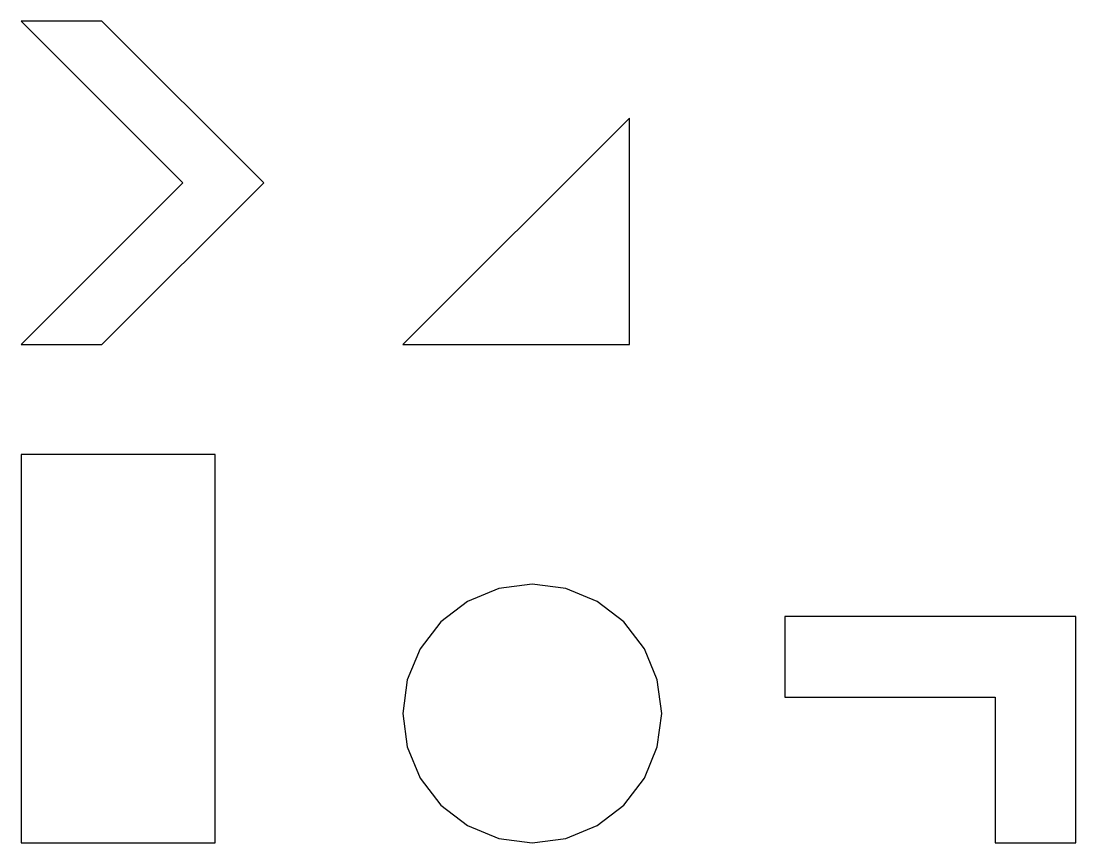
# Model space of a CAD drawing. Header units: millimetres. Extents: x 0 to 652, y 0 to 508.
import ezdxf

# ---------------------------------------------------------------- set-up
doc = ezdxf.new("R2010")
doc.units = ezdxf.units.MM
for name, color, linetype in [('PART001', 7, 'Continuous'), ('PART002', 7, 'Continuous'), ('PART003', 7, 'Continuous'), ('PART004', 7, 'Continuous'), ('PART005', 7, 'Continuous')]:
    doc.layers.add(name, color=color, linetype=linetype)

msp = doc.modelspace()

# ---------------------------------------------------------------- linework, layer by layer
at = {"layer": 'PART001'}
msp.add_lwpolyline([(0, 240), (0, 0), (120, 0), (120, 240)], close=True, dxfattribs=at)
at = {"layer": 'PART002'}
msp.add_lwpolyline([(316, 160), (295.29, 157.27), (276, 149.28), (259.43, 136.57), (246.72, 120), (238.73, 100.71), (236, 80), (238.73, 59.29), (246.72, 40), (259.43, 23.43), (276, 10.72), (295.29, 2.73), (316, 0), (336.71, 2.73), (356, 10.72), (372.57, 23.43), (385.28, 40), (393.27, 59.29), (396, 80), (393.27, 100.71), (385.28, 120), (372.57, 136.57), (356, 149.28), (336.71, 157.27)], close=True, dxfattribs=at)
at = {"layer": 'PART003'}
msp.add_lwpolyline([(652, 140), (472, 140), (472, 90), (602, 90), (602, 0), (652, 0)], close=True, dxfattribs=at)
at = {"layer": 'PART004'}
msp.add_lwpolyline([(0, 508), (100, 408), (0, 308), (50, 308), (150, 408), (50, 508)], close=True, dxfattribs=at)
at = {"layer": 'PART005'}
msp.add_lwpolyline([(376, 308), (376, 448), (236, 308)], close=True, dxfattribs=at)

doc.saveas('drawing.dxf')
